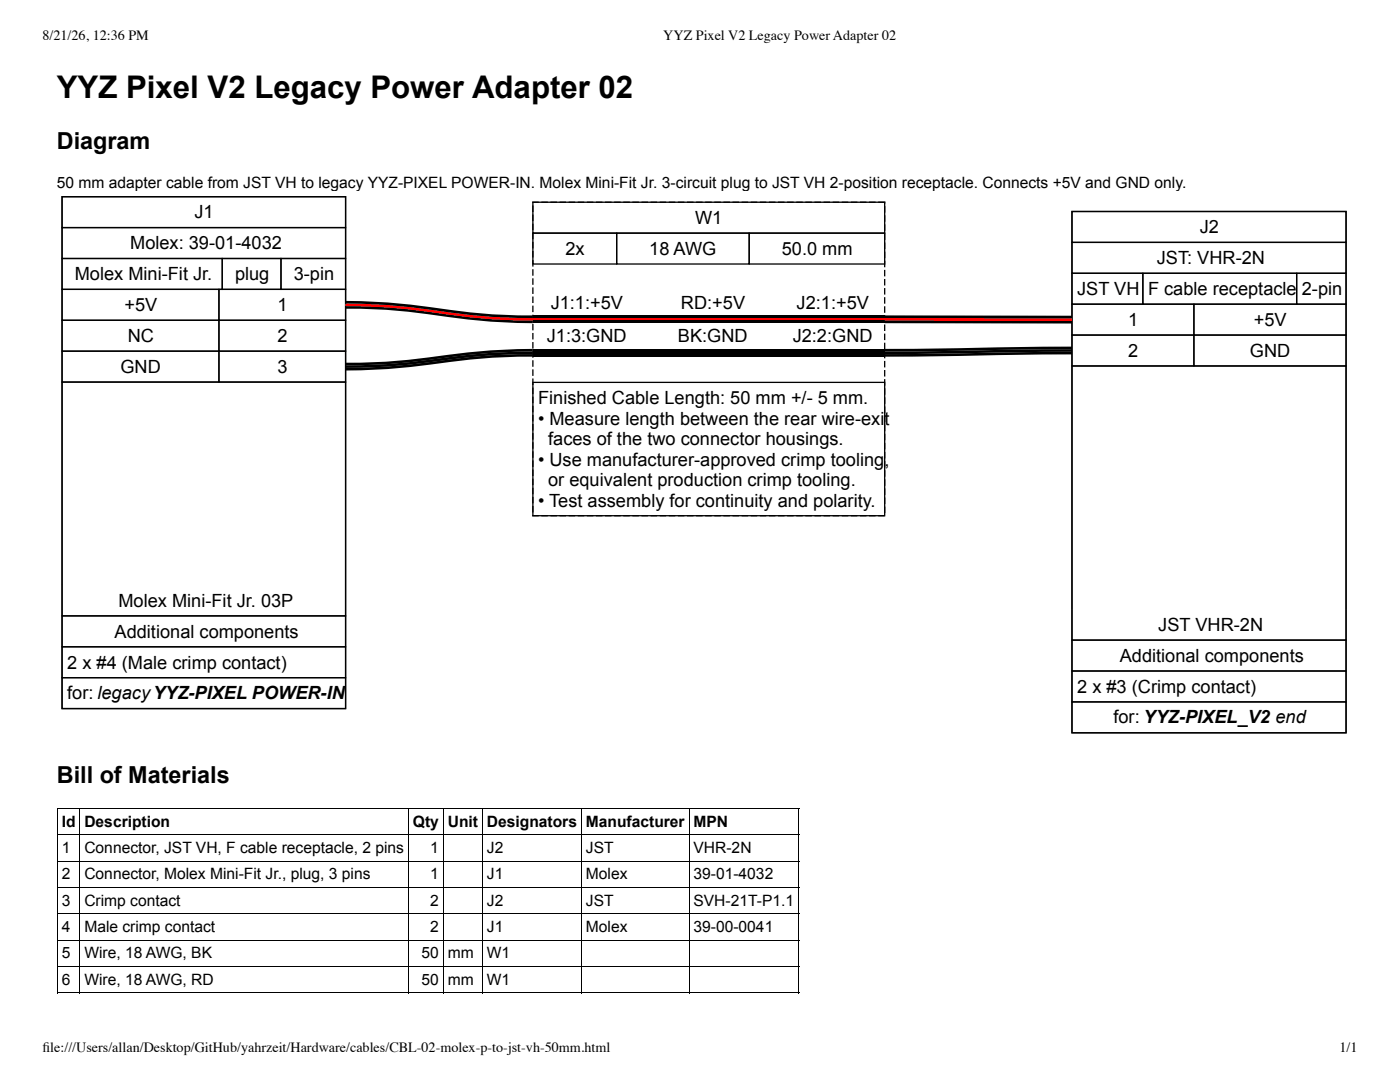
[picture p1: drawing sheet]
<svg xmlns="http://www.w3.org/2000/svg" width="279mm" height="216mm" viewBox="0 0 279 216" stroke-linecap="round" stroke-linejoin="round" font-family="sans-serif">
<defs><g id="words">
<text font-size="6.2" x="11.3" y="19.5">YYZ Pixel V2 Legacy Power Adapter 02</text>
<g font-size="4.7">
<text x="11.3" y="29.6">Diagram</text>
<text x="11.3" y="156.2">Bill of Materials</text>
</g>
<g font-size="3.6">
<text x="38.8" y="43.6">J1</text>
<text x="138.7" y="44.7">W1</text>
<text x="239.4" y="46.6">J2</text>
<text x="26" y="49.8">Molex: 39-01-4032</text>
<text x="112.9" y="50.9">2x</text>
<text x="129.6" y="50.9">18 AWG</text>
<text x="156" y="50.9">50.0 mm</text>
<text x="230.9" y="52.7">JST: VHR-2N</text>
<text x="14.9" y="55.9">Molex Mini-Fit Jr.</text>
<text x="46.9" y="55.9">plug</text>
<text x="58.6" y="55.9">3-pin</text>
<text x="215" y="58.9">JST VH</text>
<text x="229.1" y="58.9">F cable receptacle</text>
<text x="259.8" y="58.9">2-pin</text>
<text x="24.8" y="62.1">+5V</text>
<text x="55.4" y="62.1">1</text>
<text x="109.9" y="61.6">J1:1:+5V</text>
<text x="135.9" y="61.6">RD:+5V</text>
<text x="159" y="61.6">J2:1:+5V</text>
<text x="225.1" y="65">1</text>
<text x="250.2" y="65">+5V</text>
<text x="25.5" y="68.3">NC</text>
<text x="55.4" y="68.3">2</text>
<text x="109.1" y="68.3">J1:3:GND</text>
<text x="135.3" y="68.3">BK:GND</text>
<text x="158.2" y="68.3">J2:2:GND</text>
<text x="225.1" y="71.2">2</text>
<text x="249.5" y="71.2">GND</text>
<text x="24" y="74.4">GND</text>
<text x="55.4" y="74.4">3</text>
<text x="107.4" y="80.7">Finished Cable Length: 50 mm +/- 5 mm.</text>
<text x="107.4" y="84.7">• Measure length between the rear wire-exit</text>
<text x="109.4" y="88.8">faces of the two connector housings.</text>
<text x="107.4" y="92.9">• Use manufacturer-approved crimp tooling,</text>
<text x="107.4" y="101.1">• Test assembly for continuity and polarity.</text>
<text x="109.4" y="97">or equivalent production crimp tooling.</text>
<text x="23.6" y="121.1">Molex Mini-Fit Jr. 03P</text>
<text x="231.2" y="125.9">JST VHR-2N</text>
<text x="22.9" y="127.2">Additional components</text>
<text x="13.4" y="133.4">2 x #4 (Male crimp contact)</text>
<text x="223.5" y="132.1">Additional components</text>
<text x="13.4" y="139.5">for: legacyYYZ-PIXEL POWER-IN</text>
<text x="215" y="138.2">2 x #3 (Crimp contact)</text>
<text x="222.2" y="144.3">for: YYZ-PIXEL_V2 end</text>
</g>
<g font-size="3.1">
<text x="11.3" y="37.4">50 mm adapter cable from JST VH to legacy YYZ-PIXEL POWER-IN. Molex Mini-Fit Jr. 3-circuit plug to JST VH 2-position receptacle. Connects +5V and GND only.</text>
<text x="12.3" y="164.9">Id</text>
<text x="16.8" y="164.9">Description</text>
<text x="82.4" y="164.9">Qty</text>
<text x="89.4" y="164.9">Unit</text>
<text x="97.2" y="164.9">Designators</text>
<text x="116.9" y="164.9">Manufacturer</text>
<text x="138.4" y="164.9">MPN</text>
<text x="12.3" y="170.2">1</text>
<text x="16.8" y="170.2">Connector, JST VH, F cable receptacle, 2 pins</text>
<text x="85.9" y="170.2">1</text>
<text x="97.2" y="170.2">J2</text>
<text x="116.9" y="170.2">JST</text>
<text x="138.4" y="170.2">VHR-2N</text>
<text x="12.3" y="175.5">2</text>
<text x="16.8" y="175.5">Connector, Molex Mini-Fit Jr., plug, 3 pins</text>
<text x="85.9" y="175.5">1</text>
<text x="97.2" y="175.5">J1</text>
<text x="116.9" y="175.5">Molex</text>
<text x="138.4" y="175.5">39-01-4032</text>
<text x="12.3" y="180.7">3</text>
<text x="12.3" y="186">4</text>
<text x="16.8" y="180.7">Crimp contact</text>
<text x="16.8" y="186">Male crimp contact</text>
<text x="85.9" y="180.7">2</text>
<text x="85.9" y="186">2</text>
<text x="97.2" y="180.7">J2</text>
<text x="97.2" y="186">J1</text>
<text x="116.9" y="180.7">JST</text>
<text x="116.9" y="186">Molex</text>
<text x="138.4" y="180.7">SVH-21T-P1.1</text>
<text x="138.4" y="186">39-00-0041</text>
<text x="12.3" y="191.2">5</text>
<text x="16.8" y="191.2">Wire, 18 AWG, BK</text>
<text x="84.1" y="191.2">50</text>
<text x="89.4" y="191.2">mm</text>
<text x="97.2" y="191.2">W1</text>
<text x="12.3" y="196.5">6</text>
<text x="16.8" y="196.5">Wire, 18 AWG, RD</text>
<text x="84.1" y="196.5">50</text>
<text x="89.4" y="196.5">mm</text>
<text x="97.2" y="196.5">W1</text>
</g>
<g font-size="2.8">
<text x="8.5" y="7.9">8/21/26, 12:36 PM</text>
<text x="132.4" y="7.9">YYZ Pixel V2 Legacy Power Adapter 02</text>
<text x="8.5" y="209.8">fi le:///Users/allan/Desktop/GitHub/yahrzeit/Hardware/cables/CBL-02-molex-p-to-jst-vh-50mm.html</text>
<text x="267.3" y="209.8">1/1</text>
</g>
</g></defs>
<g fill="none" stroke="#000" stroke-width=".2">
<path d="M11.3 161.3h148.2M11.3 166.6h148.2M11.3 171.9h148.2M11.3 177.1h148.2M11.4 161.2v37M15.9 161.2v37M81.5 161.2v37M88.5 161.2v37M96.3 161.2v37M116 161.2v37M137.6 161.2v37M159.4 161.2v37"/>
<path d="M11.3 182.4h148.2M11.3 187.6h148.2M11.3 192.9h148.2M11.3 198.1h148.2"/>
</g>
<g fill="#fff">
<path d="M11.3 38.2h258.2v109.1h-258.2z"/>
<path d="M12.4 39.3h56.6v102.1h-56.6z"/>
</g>
<g fill="none" stroke="#000" stroke-width=".26">
<path d="M12.4 39.3h56.6v102.1h-56.6zM12.4 39.3h56.6v6.1h-56.6zM12.4 45.4h56.6v6.2h-56.6zM12.4 51.6h32v6.1h-32zM12.4 57.7h31.3v6.2h-31.3zM43.7 57.7h25.3v6.2h-25.3zM44.4 51.6h11.7v6.1h-11.7zM56.1 51.6h12.9v6.1h-12.9zM12.4 63.9h31.3v6.2h-31.3zM12.4 70.1h31.3v6.1h-31.3zM12.4 76.2h56.6v46.7h-56.6zM43.7 63.9h25.3v6.2h-25.3z"/>
<path d="M43.7 70.1h25.3v6.1h-25.3zM12.4 122.9h56.6v6.2h-56.6zM12.4 129.1h56.6v6.1h-56.6zM12.4 135.2h56.6v6.2h-56.6z"/>
</g>
<path d="M106.3 40.4h70.3v62.5h-70.3z" fill="#fff"/>
<g fill="#000">
<path d="M106.3 62.9h70.3v.6h-70.3z"/>
<path d="M173.4 40.2h1.3v.3h-1.3zM171.6 40.2h1.3v.3h-1.3zM169.8 40.2h1.3v.3h-1.3zM168 40.2h1.3v.3h-1.3zM166.2 40.2h1.3v.3h-1.3zM164.4 40.2h1.3v.3h-1.3zM162.5 40.2h1.3v.3h-1.3zM160.7 40.2h1.3v.3h-1.3zM158.9 40.2h1.3v.3h-1.3zM157.1 40.2h1.3v.3h-1.3zM155.3 40.2h1.3v.3h-1.3zM153.5 40.2h1.3v.3h-1.3zM151.6 40.2h1.3v.3h-1.3zM149.8 40.2h1.3v.3h-1.3zM148 40.2h1.3v.3h-1.3zM146.2 40.2h1.3v.3h-1.3zM144.4 40.2h1.3v.3h-1.3zM142.6 40.2h1.3v.3h-1.3zM140.7 40.2h1.3v.3h-1.3zM138.9 40.2h1.3v.3h-1.3zM137.1 40.2h1.3v.3h-1.3zM135.3 40.2h1.3v.3h-1.3zM133.5 40.2h1.3v.3h-1.3zM131.7 40.2h1.3v.3h-1.3zM129.8 40.2h1.3v.3h-1.3zM128 40.2h1.3v.3h-1.3zM126.2 40.2h1.3v.3h-1.3zM124.4 40.2h1.3v.3h-1.3zM122.6 40.2h1.3v.3h-1.3zM120.8 40.2h1.2v.3h-1.2zM118.9 40.2h1.3v.3h-1.3zM117.1 40.2h1.3v.3h-1.3zM115.3 40.2h1.3v.3h-1.3zM113.5 40.2h1.3v.3h-1.3zM111.7 40.2h1.3v.3h-1.3zM109.9 40.2h1.2v.3h-1.2zM108 40.2h1.3v.3h-1.3zM106.2 40.2h1.3v.3h-1.2v-.1l.2 .1h-.3zM106.2 41h.3v1.3h-.3zM106.2 42.8h.3v1.3h-.3zM106.2 44.6h.3v1.3h-.3zM106.2 46.5h.3v1.2h-.3zM106.2 48.3h.3v1.3h-.3zM106.2 50.1h.3v1.3h-.3zM106.2 51.9h.3v1.3h-.3zM106.2 53.7h.3v1.3h-.3zM106.2 55.5h.3v1.3h-.3zM106.2 57.4h.3v1.3h-.3zM106.2 59.2h.3v1.3h-.3zM106.2 61h.3v1.3h-.3zM106.2 62.8h.3v1.3h-.3zM106.2 64.6h.3v1.3h-.3zM106.2 66.4h.3v1.3h-.3zM106.2 68.3h.3v1.3h-.3zM106.2 70.1h.3v1.3h-.3zM106.2 71.9h.3v1.3h-.3zM106.2 73.7h.3v1.3h-.3zM106.2 75.5h.3v1.3h-.3zM106.2 77.3h.3v1.3h-.3zM106.2 79.2h.3v1.3h-.3zM106.2 81h.3v1.3h-.3zM106.2 82.8h.3v1.3h-.3zM106.2 84.6h.3v1.3h-.3zM106.2 86.4h.3v1.3h-.3zM106.2 88.2h.3v1.3h-.3zM106.2 90.1h.3v1.3h-.3zM106.2 91.9h.3v1.3h-.3zM106.2 93.7h.3v1.3h-.3zM106.2 95.5h.3v1.3h-.3zM106.2 97.3h.3v1.3h-.3zM106.2 99.1h.3v1.3h-.3zM106.2 101h.3v1.3h-.3zM106.2 102.8h.3v.1l-.2-.1h1.2v.2h-1.3zM108 102.8h1.3v.2h-1.3zM109.9 102.8h1.2v.2h-1.2zM111.7 102.8h1.3v.2h-1.3zM113.5 102.8h1.3v.2h-1.3zM115.3 102.8h1.3v.2h-1.3zM117.1 102.8h1.3v.2h-1.3zM118.9 102.8h1.3v.2h-1.3zM120.8 102.8h1.2v.2h-1.2zM122.6 102.8h1.3v.2h-1.3zM124.4 102.8h1.3v.2h-1.3zM126.2 102.8h1.3v.2h-1.3zM128 102.8h1.3v.2h-1.3zM129.8 102.8h1.3v.2h-1.3zM131.7 102.8h1.3v.2h-1.3zM133.5 102.8h1.3v.2h-1.3zM135.3 102.8h1.3v.2h-1.3zM137.1 102.8h1.3v.2h-1.3zM138.9 102.8h1.3v.2h-1.3zM140.7 102.8h1.3v.2h-1.3zM142.6 102.8h1.3v.2h-1.3zM144.4 102.8h1.3v.2h-1.3zM146.2 102.8h1.3v.2h-1.3zM148 102.8h1.3v.2h-1.3zM149.8 102.8h1.3v.2h-1.3zM151.6 102.8h1.3v.2h-1.3zM153.5 102.8h1.3v.2h-1.3zM155.3 102.8h1.3v.2h-1.3zM157.1 102.8h1.3v.2h-1.3zM158.9 102.8h1.3v.2h-1.3zM160.7 102.8h1.3v.2h-1.3zM162.5 102.8h1.3v.2h-1.3zM164.4 102.8h1.3v.2h-1.3zM166.2 102.8h1.3v.2h-1.3zM168 102.8h1.3v.2h-1.3zM169.8 102.8h1.3v.2h-1.3zM171.6 102.8h1.3v.2h-1.3zM173.4 102.8h1.3v.2h-1.3zM175.3 102.8h1.3v.2h-1.3zM176.4 101.1h.3v1.3h-.3zM176.4 99.3h.3v1.3h-.3zM176.4 97.5h.3v1.3h-.3zM176.4 95.6h.3v1.3h-.3zM176.4 93.8h.3v1.3h-.3zM176.4 92h.3v1.3h-.3zM176.4 90.2h.3v1.3h-.3zM176.4 88.4h.3v1.3h-.3zM176.4 86.6h.3v1.3h-.3zM176.4 84.7h.3v1.3h-.3zM176.4 82.9h.3v1.3h-.3zM176.4 81.1h.3v1.3h-.3zM176.4 79.3h.3v1.3h-.3zM176.4 77.5h.3v1.3h-.3zM176.4 75.7h.3v1.2h-.3zM176.4 73.8h.3v1.3h-.3zM176.4 72h.3v1.3h-.3zM176.4 70.2h.3v1.3h-.3zM176.4 68.4h.3v1.3h-.3zM176.4 66.6h.3v1.3h-.3zM176.4 64.7h.3v1.3h-.3zM176.4 62.9h.3v1.3h-.3zM176.4 61.1h.3v1.3h-.3zM176.4 59.3h.3v1.3h-.3zM176.4 57.5h.3v1.3h-.3zM176.4 55.7h.3v1.3h-.3zM176.4 53.8h.3v1.3h-.3zM176.4 52h.3v1.3h-.3zM176.4 50.2h.3v1.3h-.3zM176.4 48.4h.3v1.3h-.3zM176.4 46.6h.3v1.3h-.3zM176.4 44.8h.3v1.3h-.3zM176.4 42.9h.3v1.3h-.3zM176.4 41.1h.3v1.3h-.3zM175.3 40.2h1.4v.4h-.3v-.2h.2v.1h-1.3z"/>
</g>
<path d="M106.3 40.4h70.3v6.1h-70.3zM106.3 46.5h16.8v6.2h-16.8zM123.1 46.5h26.4v6.2h-26.4zM149.5 46.5h27.1v6.2h-27.1z" fill="none" stroke="#000" stroke-width=".26"/>
<path d="M106.3 63.5h70.3v.5h-70.3z" fill="#f00"/>
<path d="M106.3 64h70.3v.5h-70.3zM106.3 69.6h70.3v.5h-70.3zM106.3 70.1h70.3v.6h-70.3zM106.3 70.7h70.3v.5h-70.3z" fill="#000"/>
<path d="M106.3 76.3h70.3v26.6h-70.3z" fill="none" stroke="#000" stroke-width=".26"/>
<path d="M69 61.3a139.8 139.8 0 0 1 22.6 2l7.6 .7 7.1 .2M69 60.3a156.7 156.7 0 0 1 23 2.1l7.4 .6 6.9 .2M106.3 70.9a146.4 146.4 0 0 0-22.6 1.9l-7.6 .7-7.1 .2M106.3 70.4a154.9 154.9 0 0 0-22.8 1.9l-7.5 .7-7 .2M106.3 69.9a163.7 163.7 0 0 0-23 2l-7.4 .6-6.9 .1" fill="none" stroke="#000" stroke-width=".52"/>
<path d="M69 60.8a148 148 0 0 1 22.8 2l7.5 .7 7 .2" fill="none" stroke="#f00" stroke-width=".52"/>
<path d="M213.9 42.2h54.7v104h-54.7z" fill="#fff"/>
<g fill="none" stroke="#000" stroke-width=".26">
<path d="M213.9 42.2h54.7v104h-54.7zM213.9 42.2h54.7v6.2h-54.7zM213.9 48.4h54.7v6.1h-54.7zM213.9 54.5h14.2v6.2h-14.2zM228.1 54.5h30.7v6.2h-30.7zM258.8 54.5h9.8v6.2h-9.8zM213.9 60.7h24.4v6.2h-24.4zM213.9 66.9h24.4v6.1h-24.4zM213.9 73h54.7v54.7h-54.7zM238.3 60.7h30.3v6.2h-30.3zM238.3 66.9h30.3v6.1h-30.3zM213.9 127.7h54.7v6.2h-54.7z"/>
<path d="M213.9 133.9h54.7v6.2h-54.7zM213.9 140.1h54.7v6.1h-54.7z"/>
</g>
<path d="M176.6 64.2l37.3 .1M176.6 63.2l37.3 .1M213.9 70.5l-37.3 .4M213.9 69.9l-37.3 .5M213.9 69.4l-37.3 .5" fill="none" stroke="#000" stroke-width=".52"/>
<path d="M176.6 63.7l37.3 .1" fill="none" stroke="#f00" stroke-width=".52"/>
<use href="#words"/>
</svg>
